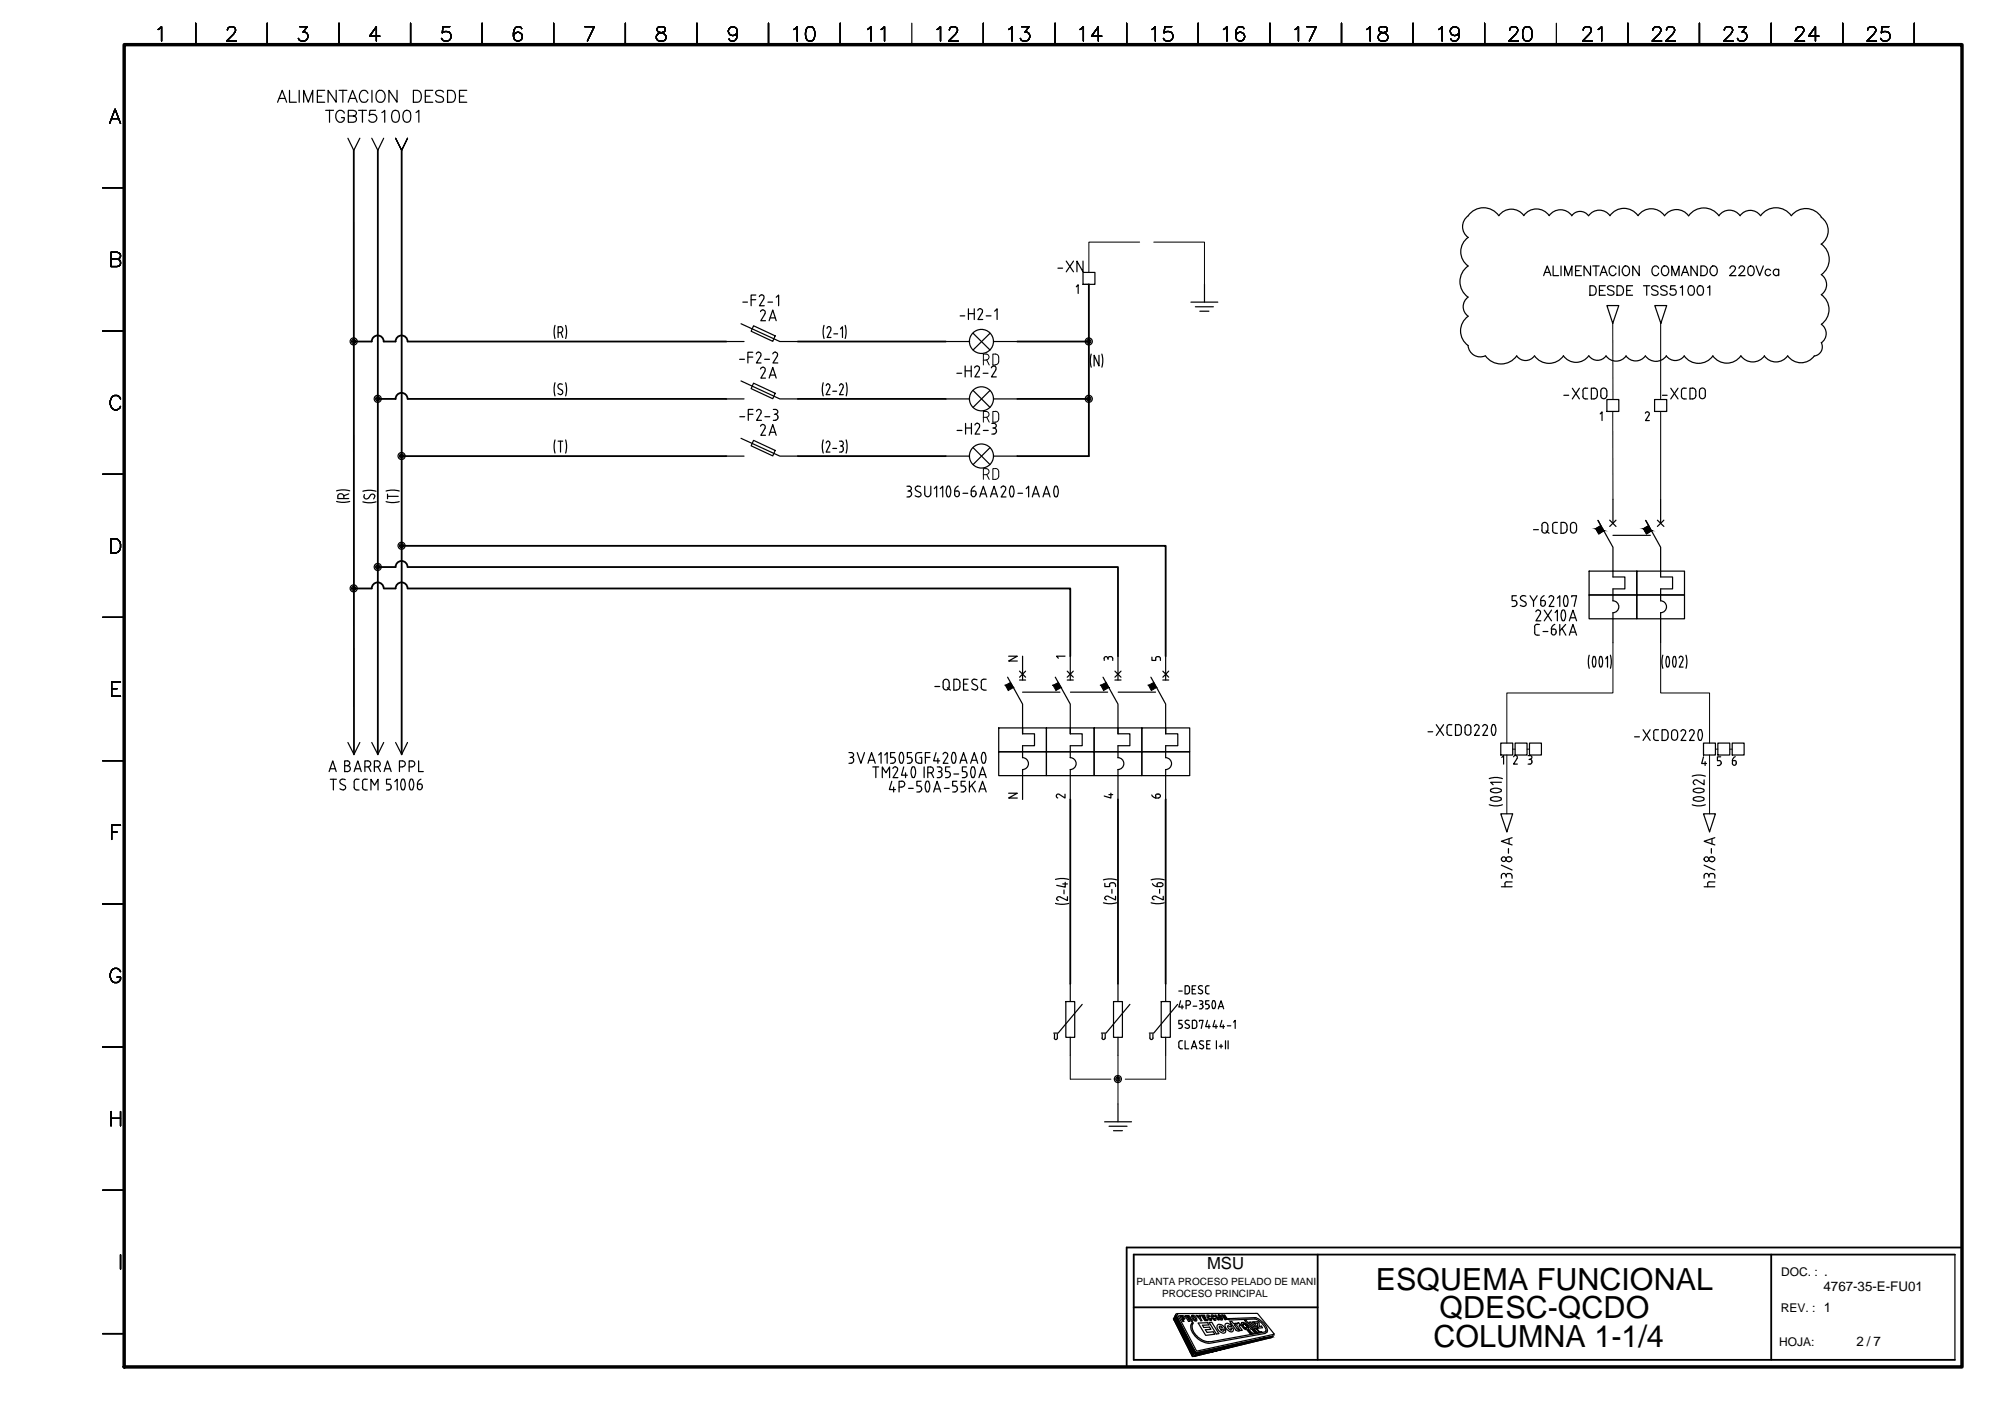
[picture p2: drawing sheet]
<svg xmlns="http://www.w3.org/2000/svg" width="420mm" height="297mm" viewBox="0 0 420 297" stroke-linecap="round" stroke-linejoin="round" font-family="sans-serif">
<defs><g id="words">
<g font-size="6.4">
<text x="288.2" y="270.2">ESQUEMA FUNCIONAL</text>
<text x="301.5" y="276.2">QDESC-QCDO</text>
<text x="300.2" y="282.2">COLUMNA 1-1/4</text>
</g>
<text font-size="3.5" x="252.8" y="265.8">MSU</text>
<g font-size="2.8">
<text x="381.9" y="270.3">4767-35-E-FU01</text>
<text x="388.8" y="282">2 / 7</text>
</g>
<g font-size="2.5">
<text x="373.1" y="267.3">DOC. : .</text>
<text x="373" y="274.9">REV. : 1</text>
<text x="372.6" y="281.9">HOJA:</text>
</g>
<g font-size="2.1">
<text x="238.1" y="269.2">PLANTA PROCESO PELADO DE MANI</text>
<text x="243.4" y="271.8">PROCESO PRINCIPAL</text>
</g>
</g></defs>
<g fill="none" stroke="#000" stroke-width=".38">
<path d="M74.1 31.5v126.5M79.1 31.5v126.5M84.1 31.5v126.5M228.1 59.6v35.9h-15M85.4 71.5a1.25 1.25 0 0 0-1.3-1.2 1.25 1.25 0 0 0-1.2 1.2h-2.5a1.25 1.25 0 0 0-1.3-1.2 1.25 1.25 0 0 0-1.2 1.2h-3.8M85.4 71.5h66.7M167.1 71.5h31M213.1 71.5h15M84.1 95.5h68M85.4 83.5a1.25 1.25 0 0 0-1.3-1.2 1.25 1.25 0 0 0-1.2 1.2l-3.8 .1M85.4 83.6h66.7M167.1 83.6h31"/>
<path d="M167.1 95.5h31M213.1 83.6h15M79.1 118.8h3.8M84.1 114.3h160.1v23.2M85.4 118.8a1.25 1.25 0 0 0-1.3-1.3 1.25 1.25 0 0 0-1.2 1.3M85.4 118.8h148.8v18.7M80.4 123.3a1.25 1.25 0 0 0-1.3-1.3 1.25 1.25 0 0 0-1.2 1.3h-3.8M85.4 123.3a1.25 1.25 0 0 0-1.3-1.3 1.25 1.25 0 0 0-1.2 1.3h-2.5M85.4 123.3h138.8v14.2M224.2 167.5v38.6M234.2 167.5v38.6M244.2 167.5v38.6"/>
<path d="M237.5 273.9h38.5M276 262.8v22.1M371 262.8v22.1M409.5 262.8h-172v22.1h172M410.9 261.3h-174.9v25"/>
</g>
<g fill="none" stroke="#000" stroke-width=".25">
<path d="M33.1 6.2l.7-.6v3M41 4.9v4.5M47.6 6.3a.73 .73 0 0 1 .6-.7h.6a.74 .74 0 0 1 .4 1.1l-1.7 1.9h2M56 4.9v4.5M60.6 18.9v2.5h1.5M62.7 18.9v2.5M62.8 5.6h1.6l-.9 1.1a.96 .96 0 0 1 1 1.1 .96 .96 0 0 1-1.3 .8l-.4-.1-.3-.5M68 18.9h-1.5v2.5h1.5M70.4 18.9v2.5l-1.7-2.5v2.5M71 4.9v4.5M71 18.9h1.7M71.8 18.9v2.5"/>
<path d="M77.1 19.6a.91 .91 0 0 0-1.1-.7 .91 .91 0 0 0-.7 1 1.12 1.12 0 0 0 .2 1.2 1.12 1.12 0 0 0 1.2 .2l.4-.5M77.9 18.9v2.5M79 19.3l.4-.4a1.31 1.31 0 0 1 1.2 .8 1.31 1.31 0 0 1-.2 1.4 .92 .92 0 0 1-1 .3 .92 .92 0 0 1-.6-.9zM79.6 7.6h-2.2l1.4-2v3M83.2 18.9v2.5l-1.7-2.5v2.5M86 4.9v4.5M86.6 18.9h.8a1.35 1.35 0 0 1 .9 1.3 1.35 1.35 0 0 1-.9 1.2h-.8zM90.6 18.9h-1.5v2.5h1.5M92.9 19.3a.91 .91 0 0 0-.9-.4 .91 .91 0 0 0-.8 .7l.3 .3 .9 .3a.66 .66 0 0 1 .3 1.1 1.26 1.26 0 0 1-1.5-.2M93.7 18.9h.9a1.35 1.35 0 0 1 .8 1.3 1.35 1.35 0 0 1-.8 1.2h-.9zM94.2 5.6h-1.4l-.2 1.3a1.07 1.07 0 0 1 1.7 0 1.07 1.07 0 0 1-.3 1.6 1.07 1.07 0 0 1-1.5-.5M97.8 18.9h-1.6v2.5h1.6"/>
<path d="M101 4.9v4.5M109.3 6a.85 .85 0 0 0-1.3-.2 2.17 2.17 0 0 0 0 2.7 .93 .93 0 0 0 1.3-.5 .93 .93 0 0 0-.6-1.3 .93 .93 0 0 0-1.2 .9M116 4.9v4.5M122.5 5.6h2l-1.5 3M131 4.9v4.5M137.8 5.8a.6 .6 0 0 0 .3 .9 1.3 1.3 0 0 1 1.4 1.3 1.07 1.07 0 0 1-1.2 .6 1.07 1.07 0 0 1-.8-1l.4-.6a1.67 1.67 0 0 0 1.4-.7v-.3a1.08 1.08 0 0 0-1.5-.2zM146 4.9v4.5M154.4 6.6a.94 .94 0 0 1-1.3 .7 .94 .94 0 0 1-.3-1.4 .94 .94 0 0 1 1.5 .1 2.84 2.84 0 0 1-.3 2.5 .88 .88 0 0 1-1.3-.3M161 4.9v4.5M166.3 6.2l.7-.6v3M169.1 5.8a.9 .9 0 0 1 1.4 .4 2.39 2.39 0 0 1-.2 2.3 1.02 1.02 0 0 1-1.5-.5 2.57 2.57 0 0 1 .3-2.2zM176 4.9v4.5"/>
<path d="M181.7 6.2l.7-.6v3M184.5 6.2l.8-.6v3M191 4.9v4.5M196.3 6.2l.7-.6v3M198.9 6.3a.73 .73 0 0 1 .5-.7h.6a.74 .74 0 0 1 .4 1.1l-1.7 1.9h2M206 4.9v4.5M211.3 6.2l.7-.6v3M214 5.6h1.5l-.8 1.1a.97 .97 0 0 1 1 1.2 .97 .97 0 0 1-1.3 .7l-.4-.1-.3-.5M221 4.9v4.5M226.2 6.2l.7-.6v3M230.8 7.6h-2.2l1.5-2v3M236 4.9v4.5"/>
<path d="M241.3 6.2l.7-.6v3M245.4 5.6h-1.4l-.2 1.3a1.06 1.06 0 0 1 1.6 0 1.06 1.06 0 0 1-.2 1.5 1.06 1.06 0 0 1-1.5-.4M251 4.9v4.5M256.3 6.2l.7-.6v3M260.5 6a.84 .84 0 0 0-1.2-.2 2.77 2.77 0 0 0-.3 2.4 .94 .94 0 0 0 1.5 .1 .94 .94 0 0 0-.3-1.5 .94 .94 0 0 0-1.4 .8M266 4.9v4.5M271.2 6.2l.8-.6v3M273.7 5.6h2l-1.5 3M281 4.9v4.5M286.3 6.2l.7-.6v3M289 5.8l-.2 .5a1.88 1.88 0 0 0 1.5 .7 .82 .82 0 0 1 .4 .9 .82 .82 0 0 1-.7 .7l-1-.1a.88 .88 0 0 1-.3-1 .88 .88 0 0 1 .8-.6l.6-.2a.6 .6 0 0 0 .3-.9l-.4-.2zM296 4.9v4.5"/>
<path d="M301.3 6.2l.8-.6v3M305.6 6.6a.94 .94 0 0 1-1.3 .7 .94 .94 0 0 1-.3-1.4 .94 .94 0 0 1 1.5 .1 2.84 2.84 0 0 1-.3 2.5 .94 .94 0 0 1-1.3-.3M311 4.9v4.5M316.2 6.3a.73 .73 0 0 1 .6-.7h.5a.74 .74 0 0 1 .5 1.1l-1.8 1.9h2M319.3 5.8a.94 .94 0 0 1 1.5 .4 2.57 2.57 0 0 1-.3 2.3 1.02 1.02 0 0 1-1.5-.5 2.57 2.57 0 0 1 .3-2.2zM326 4.9v4.5M331.6 6.3a.73 .73 0 0 1 .6-.7h.6a.74 .74 0 0 1 .4 1.1l-1.7 1.9h2M334.7 6.2l.8-.6v3M341 4.9v4.5M346.2 6.3v-.1a.93 .93 0 0 1 1.1-.6 .74 .74 0 0 1 .4 1.1l-1.7 1.9h2M349.1 6.3a.73 .73 0 0 1 .5-.7h.6a.74 .74 0 0 1 .4 1.1l-1.7 1.9h2M356 4.9v4.5"/>
<path d="M361.2 6.3v-.1a.93 .93 0 0 1 1.1-.6 .73 .73 0 0 1 .5 1.1l-1.8 1.9h2M364.2 5.6h1.5l-.8 1.1a.97 .97 0 0 1 1 1.2 .97 .97 0 0 1-1.3 .7l-.4-.1-.3-.5M371 4.9v4.5M376.1 6.3a.71 .71 0 0 1 .6-.7 .93 .93 0 0 1 1.1 .6v.2l-.4 .8-1.4 1.4h2M381 7.6h-2.2l1.5-2v3M386 4.9v4.5M391.2 6.3a.71 .71 0 0 1 .6-.7 .93 .93 0 0 1 1.1 .6v.2l-.5 .8-1.4 1.4h2M395.6 5.6h-1.4l-.1 1.3a1.05 1.05 0 0 1 1.5 0 1.05 1.05 0 0 1-.2 1.6 1.05 1.05 0 0 1-1.5-.5M401 4.9v4.5M21.5 39.3h4.5M23 25.9l1.1-3 1.1 3M23.4 24.8h1.4"/>
<path d="M58.1 21.4l1-2.5 .9 2.5M58.5 20.6h1.2M63.6 21.4v-2.5l1 2.5 .9-2.5v2.5M66.5 20.2h.9M68.2 23.1h1.7M69 23.1v2.5M72.1 23.7a.91 .91 0 0 0-1-.6 .91 .91 0 0 0-.8 .9 1.12 1.12 0 0 0 .3 1.2 1.12 1.12 0 0 0 1.2 .3l.3-.5v-.4h-.6M72.9 29l1.2 2.5 1.3-2.5M72.9 21.4l.9-2.5 1 2.5M73 24.3l1.4-.1a.54 .54 0 0 0 0-1l-1.4-.1v2.5h1a.68 .68 0 0 0 .6-.8l-.2-.4-.4-.1M73.3 20.6h1.1M75.1 23.1h1.7"/>
<path d="M75.9 23.1v2.5M77.9 29l1.2 2.5 1.3-2.5M78.7 23.1h-1.2l-.1 1.1a.9 .9 0 0 1 1.3 0 .9 .9 0 0 1-.2 1.3 .9 .9 0 0 1-1.3-.4M80 23.6l.6-.5v2.5M82.4 23.2a.8 .8 0 0 1 1.1 .4 2.08 2.08 0 0 1-.2 1.9 .8 .8 0 0 1-1.2-.4 2.08 2.08 0 0 1 .3-1.9zM82.9 29l1.2 2.5 1.3-2.5-1.3 2.5zM84.8 23.2a.8 .8 0 0 1 1.2 .4 2.28 2.28 0 0 1-.3 1.9 .8 .8 0 0 1-1.2-.4 1.94 1.94 0 0 1 .3-1.9zM87.1 23.6l.6-.5v2.5M89.1 20.2h1M96.2 20.2h1M23.3 54.3l1.6-.2a.68 .68 0 0 0 0-1.1l-.4-.2h-1.2v3h1.2a.78 .78 0 0 0 .8-.7 .78 .78 0 0 0-.8-.8M221.6 56.2h1"/>
<path d="M223.3 54.7l1.5 2.2M224.8 54.7l-1.5 2.2M226.8 57.1h2.5v2.5h-2.5zM226.8 54.7v2.2l-1.2-2.2v2.2M252.3 59.6v3.7M307.5 55.7a4 4 0 0 0 0 6.5M313.9 45.2a3.9 3.9 0 0 0-6.4 0 2.75 2.75 0 0 0 0 4.5 3.7 3.7 0 0 0 0 6M319.2 45.2a3.2 3.2 0 0 0-5.3 0M323.3 57.7l.8-2 .7 2M323.6 57.1h.9M324.5 45.2a3.2 3.2 0 0 0-5.3 0M324.5 45.2a2.87 2.87 0 0 1 4.7 0 2.14 2.14 0 0 1 3.5 0"/>
<path d="M325.3 55.7v2h1.1M327 55.7v2M327.7 57.7v-2l.8 2 .7-2v2M330 56.7h.8M331.2 55.7h-1.2v2h1.2M332.7 45.2a2.74 2.74 0 0 1 4.5 0 3.6 3.6 0 0 1 5.9 0 3.4 3.4 0 0 1 5.5 0 3.1 3.1 0 0 1 5.1 0M333 59.9a1.07 1.07 0 0 1 1.3 .5 1.07 1.07 0 0 1-.4 1.4h-.9zM333.1 55.7v2l-1.3-2v2M333.6 55.7h1.4M334.3 55.7v2M335.1 57.7l.8-2 .7 2M335.4 57.1h1"/>
<path d="M336.2 59.9h-1.2v1.9h1.2M338.5 56.2a.74 .74 0 0 0-.9-.5 .74 .74 0 0 0-.6 .8 .96 .96 0 0 0 1 1.2l.5-.5M338.7 59.9h.7a1.06 1.06 0 0 1 .7 1 1.06 1.06 0 0 1-.7 .9h-.7zM339.1 55.7v2M340 56l.2-.2a.76 .76 0 0 1 1.1 .7 .92 .92 0 0 1-.9 1.2l-.4-.3a1.2 1.2 0 0 1 0-1.4zM341.9 59.9h-1.2v1.9h1.2M343.3 55.7v2l-1.3-2v2M344.2 59.9h1.3M344.9 59.9v1.9M347.4 56.2a.71 .71 0 0 0-.8-.5 .71 .71 0 0 0-.6 .8 .92 .92 0 0 0 .9 1.2l.5-.5M348.2 56a.75 .75 0 0 1 .8-.3 .75 .75 0 0 1 .5 .8v.5a.76 .76 0 0 1-.7 .8 .76 .76 0 0 1-.8-.8zM350.2 57.7v-2l.7 2 .8-2v2"/>
<path d="M350.9 59.9h-1v.8a.71 .71 0 0 1 1 0 .71 .71 0 0 1-.1 1.1 .71 .71 0 0 1-1.1-.3M352.2 57.7l.7-2 .8 2M352.4 57.1h1M353.8 59.9a.69 .69 0 0 1 1 .3 1.66 1.66 0 0 1-.2 1.6 .64 .64 0 0 1-.9-.3 1.5 1.5 0 0 1 .1-1.6zM355.5 55.7v2l-1.3-2v2M355.7 59.9a.69 .69 0 0 1 1 .3 1.66 1.66 0 0 1-.2 1.6 .64 .64 0 0 1-.9-.3 1.5 1.5 0 0 1 .1-1.6zM356.2 55.7h.7a1.08 1.08 0 0 1 .7 1 1.08 1.08 0 0 1-.7 1h-.7zM358.4 56l.1-.2a.76 .76 0 0 1 1.2 .7 .92 .92 0 0 1-1 1.2l-.3-.3a1.2 1.2 0 0 1 0-1.4zM362.3 56.2l.4-.5h.4l.3 .2a.66 .66 0 0 1-.2 .9l-.9 .9h1.3M364.3 56.2l.3-.5h.4l.3 .2a.66 .66 0 0 1-.2 .9l-.9 .9h1.3M366.4 55.8a.59 .59 0 0 1 .9 .3 1.03 1.03 0 0 1-.6 1.6l-.3-.1a1.46 1.46 0 0 1 0-1.8zM367.8 55.7l.8 2 .7-2"/>
<path d="M368.7 45.2a2.6 2.6 0 0 0-4.2 0 2.71 2.71 0 0 0-4.5 0 3.9 3.9 0 0 0-6.3 0M370.9 56.7a.64 .64 0 0 0-1-.1 .64 .64 0 0 0 0 .9 .64 .64 0 0 0 1-.1M372.5 56.7a.64 .64 0 0 0-.9-.1 .64 .64 0 0 0 0 .9 .64 .64 0 0 0 .9-.1M372.5 56.4v1.3M375.2 45.2a3.9 3.9 0 0 0-6.4 0M375.2 45.2a3.8 3.8 0 0 1 6.3 .3M381.4 45.5a3.5 3.5 0 0 1 0 5.6M381.5 51.1a3.9 3.9 0 0 1 0 6.4 2.56 2.56 0 0 1 0 4.2 3.8 3.8 0 0 1 0 6.2M21.5 69.3h4.5M116.3 68.2l-.3 1.3 .3 1.4M116.9 69.7h.5M117.4 68.4a.63 .63 0 0 1 .5 .6 .63 .63 0 0 1-.5 .6"/>
<path d="M117.4 68.5h-.5v2.2M117.5 69.7l.4 1M118.5 68.2l.2 1.3-.2 1.4M152.1 71.5h3.7M154.9 75.3h1M155.2 67.8l8.1 3.7h3.8M155.2 79.8l8.1 3.8h3.8M155.6 63.3h1M156.6 74.8h1.1M157.3 62.8h1M157.7 73.8h-1.1v2.2M157.8 68.2l4.6 2.2-.5 1.1-4.6-2.1z"/>
<path d="M158.3 61.8h-1v2.3M158.9 73.8l.4 .2v.5M158.9 73.7l-.5 .4M159 62.2a.5 .5 0 0 1 .7-.4 .5 .5 0 0 1 .3 .7M159.3 77.3a.5 .5 0 0 1 .7-.4 .5 .5 0 0 1 .2 .8M159.4 74.5l-1 1.5h1M159.8 64.9l.4 .3v.5M159.8 64.9l-.5 .4M160 62.6l-.9 1.5h1M160.2 75.3h1M160.2 65.7l-.8 1.5h.9M160.2 77.7l-.8 1.5h.9"/>
<path d="M160.8 63.3h1M161.1 67.2l.8-2.3 .7 2.3M161.1 79.2l.8-2.2 .7 2.2M161.3 66.6h1.1M161.3 78.6h1.1M162.4 73.8l.4 .2v.5M162.4 73.7l-.5 .4M162.6 62.3l.5-.5v2.3M162.8 74.5l-.9 1.5h1M172.6 68.2l-.2 1.3 .2 1.4M173.6 68.4l-.4 .4M173.6 68.4l.4 .3v.5"/>
<path d="M174 69.2l-.8 1.5h.8M174.6 69.9h.8M176 68.9l.5-.4v2.2M177 68.2l.2 1.3-.2 1.4M198.1 71.5h5M200.4 78.2h1M201.1 66.2h1M202.2 76.7v2.3M202.2 77.7h1.2M202.8 64.7v2.2M202.8 65.7h1.3M203.4 76.7v2.3"/>
<path d="M203.8 69.8l3.6 3.5M204.1 64.7v2.2M204.6 76.7l-.5 .4M204.7 76.7l.4 .2v.5M204.8 65a.51 .51 0 0 1 .7-.3 .51 .51 0 0 1 .2 .7l-.9 1.5h1M205.1 77.5l-.9 1.5h1M205.9 78.2h1M206.6 66.2h1M207.4 69.8l-3.6 3.5M207.6 77.1a.5 .5 0 0 1 .7-.4 .5 .5 0 0 1 .3 .7M208.1 71.5h5M208.3 65.2l.5-.5v2.2"/>
<path d="M208.6 77.5l-.9 1.5h1M225.4 60.1l.4-.5v1.9M228.6 74.2l-.2 1.3 .2 1.4M230.2 74.4v2.3l-1-2.3v2.3M230.8 74.2l.2 1.3-.2 1.4M249.4 63.3h5.7M250.4 64.3h3.7M251.3 65.2h1.9M307.5 72.4a2.56 2.56 0 0 0 3.6 2.1M307.5 62.2a2.43 2.43 0 0 0 0 4 3.8 3.8 0 0 0 0 6.2M311.1 74.5a4 4 0 0 0 6.6 0M317.7 74.6a2.26 2.26 0 0 0 3.7 0"/>
<path d="M332.8 74.5a3.2 3.2 0 0 1-5.3 0 3.7 3.7 0 0 1-6.1 0M335 60.8h.8M336.6 64h2.5l-1.3 3.7zM338 60.2a.77 .77 0 0 0-1.3 .1l.2 .3 1.1 .5v.5a.97 .97 0 0 1-1.3 0M340.7 60.8h.8M346.6 64h2.5l-1.2 3.7zM347.3 60.2a.77 .77 0 0 0-1.4 .1l.2 .3 1.1 .5 .1 .5a.97 .97 0 0 1-1.4 0M349 74.5a2.31 2.31 0 0 0 3.8 0 3.6 3.6 0 0 0 6 .1 3.6 3.6 0 0 0 5.8-.1M349 74.5a2.69 2.69 0 0 1-4.4 .1 2.46 2.46 0 0 1-4 0 2.57 2.57 0 0 1-4.2 0 2.18 2.18 0 0 1-3.6 0M349.2 60.2a.77 .77 0 0 0-1.4 .1l.2 .3 1.1 .5 .1 .5a.97 .97 0 0 1-1.4 0M351.9 60.2l.5-.3v1.9M357.6 60.2l.5-.3v1.9"/>
<path d="M364.6 74.5a3 3 0 0 0 5 0M369.5 74.5a2.98 2.98 0 0 0 4.9 0M374.4 74.5a3.4 3.4 0 0 0 5.6 0M381.5 71.8a1.93 1.93 0 0 1-1.5 2.8M381.5 67.9a2.35 2.35 0 0 1 0 3.9M21.5 99.4h4.5M25.2 83.6a1.11 1.11 0 0 0-1.2-.8 1.11 1.11 0 0 0-.9 1.2 1.3 1.3 0 0 0 .3 1.4 1.3 1.3 0 0 0 1.4 .3l.4-.6M116.3 80.2l-.3 1.4 .3 1.3M116.3 92.2l-.3 1.3 .3 1.4M116.9 82.4l.6 .3M116.9 92.4h1M117.1 81.4l.5 .3 .3 .3a.47 .47 0 0 1-.4 .6"/>
<path d="M117.3 80.4a.51 .51 0 0 0-.4 .4 .51 .51 0 0 0 .2 .6M117.3 80.4l.5 .1M117.4 92.4v2.3M118.5 80.2l.2 1.4-.2 1.3M118.5 92.2l.2 1.3-.2 1.4M152.1 83.6h3.7M152.1 95.5h3.7M155 87.3h1M155.2 91.8l8.1 3.7h3.8M156.7 86.8h1M157.7 85.8h-1v2.3M157.8 80.3l4.6 2.1-.5 1.1-4.6-2.1z"/>
<path d="M157.8 92.2l4.6 2.2-.5 1.1-4.6-2.1zM158.4 86.2a.5 .5 0 0 1 .7-.4 .5 .5 0 0 1 .3 .7l-.9 1.6h1M159.8 88.9l.3 .2 .2 .4-.9 1.7h.9M159.8 88.9l-.5 .4M160.2 87.3h1M161.1 91.2l.8-2.3 .7 2.3M161.3 90.6h1.1M162 85.8h.4a.49 .49 0 0 1 .5 .5 .49 .49 0 0 1-.5 .4M162 88.1h.4M162.2 86.8h.2M162.4 86.8l.4 .2 .1 .3M162.9 87.5l-.2 .4-.3 .1"/>
<path d="M163 87.3v.2M172.4 80.2l-.2 1.4 .2 1.3M172.4 92.2l-.2 1.3 .2 1.4M173 92.8a.43 .43 0 0 1 .7-.3 .43 .43 0 0 1 .1 .7l-.8 1.5h.8M173.4 80.4l.4 .3v.5M173.4 80.4l-.4 .4M173.8 81.2l-.8 1.5h.8M174.4 82h.8M174.4 93.9h.8M175.8 92.4h.4M175.8 94.7h.4M176 93.4h.2"/>
<path d="M176.2 80.4l.4 .3v.5M176.2 92.4a.5 .5 0 0 1 .4 .5 .5 .5 0 0 1-.4 .5M176.2 93.4a.57 .57 0 0 1 .4 .8M176.2 80.4l-.4 .4M176.6 81.2l-.8 1.5h.8M176.6 94.2l-.2 .4-.2 .1M177.2 80.2l.2 1.4-.2 1.3M177.2 92.2l.2 1.3-.2 1.4M198.1 83.6h5M198.1 95.5h5M200.5 90.2h1M202.2 88.7v2.2"/>
<path d="M202.2 89.7h1.3M203.5 88.7v2.2M203.8 81.8l3.6 3.5M203.8 93.8l3.6 3.5M204.7 88.7l.4 .2v.5M204.7 88.6l-.5 .4M205.2 89.5l-1 1.4h1M206 90.2h1M207.4 81.8l-3.6 3.5M207.4 93.8l-3.6 3.5M207.7 88.7h.5a.49 .49 0 0 1 .5 .5 .49 .49 0 0 1-.5 .5M207.7 90.9h.5"/>
<path d="M208 89.7h.2M208.1 83.6h5M208.1 95.5h5M208.2 89.7l.4 .2 .1 .2M208.7 90.4l-.1 .2-.4 .3M208.7 90.2v.2M327.5 82.8h1.1M329.3 81.3l1.5 2.3M330.8 81.3l-1.5 2.3M331.5 83l.1 .3 .5 .3M331.6 81.9v1.1M332.1 81.3l-.5 .3-.1 .3"/>
<path d="M332.1 83.6h.4M332.1 81.3h.4M333.8 81.3a.7 .7 0 0 1 .7 .7M333.9 81.3h-.6v2.3h.6M334.5 82.9a.7 .7 0 0 1-.7 .7M334.6 82v.9M335.2 86.7l.3-.4v1.8M335.3 82.9a.61 .61 0 0 0 .6 .6 .61 .61 0 0 0 .6-.6M336.5 81.9a.61 .61 0 0 0-.6-.6 .61 .61 0 0 0-.6 .6v1M336.6 83.7h2.5v2.5h-2.5zM336.6 81.9v1M345 86.3l-.4 .3"/>
<path d="M345.1 86.3l.3 .2v.4M345.4 86.9l-.8 1.2h.9M346.6 83.7h2.5v2.5h-2.5zM348.2 82.8h1M349.9 81.3l1.6 2.3M351.5 81.3l-1.6 2.3M352.2 81.9l.1 1.4 .2 .2 .7 .1M352.8 81.3l-.5 .3-.1 .3M352.8 81.3h.4M354.5 81.3a.7 .7 0 0 1 .7 .7v.9a.7 .7 0 0 1-.7 .7h-.5v-2.3h.5M356 82.9v-1a.61 .61 0 0 1 .6-.6 .61 .61 0 0 1 .6 .6v1M356 82.9a.61 .61 0 0 0 .6 .6 .61 .61 0 0 0 .6-.6"/>
<path d="M23.3 112.9h.9a1.57 1.57 0 0 1 1.1 1.4 1.57 1.57 0 0 1-1.1 1.5h-.9zM70.5 105l1.4 .2 1.3-.2M70.5 102.8l1.4-.2 1.3 .2M70.8 103.9v.5h2.2M70.8 103.9a.63 .63 0 0 1 .6-.5 .63 .63 0 0 1 .6 .5M72 103.9v.5M73 103.5l-1 .3M76 105.1l1.4 .2 1.4-.2M76 102.9l1.4-.2 1.4 .2M76.3 103.6a.55 .55 0 0 0 .1 .8 .55 .55 0 0 0 .8-.1M77.6 103.8l-.4 .5M77.6 103.7a.53 .53 0 0 1 .8 0 .53 .53 0 0 1-.2 .8"/>
<path d="M80.9 105.1l1.3 .2 1.4-.2M80.9 102.9l1.3-.2 1.4 .2M81.2 104h2.2M81.2 103.5v1M190 101.9h.4M190 104.1h.4M190.2 102.9h.2M190.4 101.9a.49 .49 0 0 1 .5 .4 .49 .49 0 0 1-.5 .5 .63 .63 0 0 1 .5 .6 .63 .63 0 0 1-.5 .7M191.7 103.8l.7 .3M192.2 101.8l.6 .1M192.2 101.9a.49 .49 0 0 0-.5 .3 .49 .49 0 0 0 .3 .6l.7 .4M192.7 103.1a.49 .49 0 0 1 .2 .6 .49 .49 0 0 1-.5 .4"/>
<path d="M193.7 103.4a.61 .61 0 0 0 .6 .7 .61 .61 0 0 0 .6-.7M193.7 101.9v1.6M195 101.9v1.6M195.7 102.4l.5-.5v2.2M196.9 102.4l.6-.5v2.2M198.4 102a1.7 1.7 0 0 0 .3 2.1l.2-.1 .2-.4a2.1 2.1 0 0 0-.2-1.6M198.9 101.9l-.2-.1-.3 .1M200.4 102.8a.56 .56 0 0 1 .5 .8 .56 .56 0 0 1-.9 .2v-.9h.5M200.7 101.8a1.12 1.12 0 0 0-.7 1M201.7 103.3h1M203.9 102.8a.56 .56 0 0 1 .5 .8 .56 .56 0 0 1-.9 .2l-.1-.9h.5M204.2 101.8a1.12 1.12 0 0 0-.8 1"/>
<path d="M205.2 104.1l.8-2.2 .7 2.2M205.4 103.5h1.1M207.4 104.1l.8-2.2 .7 2.2M207.7 103.5h1M210.2 101.9l.4 .2v.5M210.2 101.8l-.5 .4M210.6 102.6l-.9 1.5h1M211.7 102a2.1 2.1 0 0 0 0 2M212.2 102a1.7 1.7 0 0 1-.3 2.1l-.2-.1M212.2 101.9l-.3-.1-.2 .1M213.2 103.3h1M214.9 102.4l.5-.5v2.2"/>
<path d="M216.2 104.1l.7-2.2 .8 2.2M216.4 103.5h1.1M218.5 104.1l.7-2.2 .7 2.2M218.7 103.5h1M220.9 102a2.1 2.1 0 0 0 0 2M221.4 102a1.7 1.7 0 0 1-.2 2.1l-.3-.1M221.4 101.9l-.2-.1-.3 .1M321.2 111h1M322.9 110a.61 .61 0 0 1 .6-.6 .61 .61 0 0 1 .7 .6v1.1a.64 .64 0 0 1-.6 .6 .64 .64 0 0 1-.7-.6M323 110.1v1M323.8 111.2l.7 .5M325.2 111.1l.1 .3 .4 .3"/>
<path d="M325.2 110v1.1M325.8 111.7h.4M326.2 109.4l-.7 .1-.3 .5M327.5 109.4a.7 .7 0 0 1 .7 .7M327.5 109.4h-.5v2.3h.5M328.2 111a.7 .7 0 0 1-.7 .7M328.2 110.2v.8M330.2 110a.61 .61 0 0 0-.6-.6 .61 .61 0 0 0-.7 .6v1.1a.61 .61 0 0 0 .7 .6 .61 .61 0 0 0 .6-.6M330.2 110.1v1M332.8 119.6h10v5h-10zM335.9 111.2l-1 .6-.7-1.1 1.1-.6-.6-1.1 3.1 5.6v6.3h2.5v2.5h-2.5v2.5M337.2 109l1.3 1.3"/>
<path d="M337.8 104.6v5M337.8 112.1h7.9M338.5 109l-1.3 1.3M342.8 119.6h10v5h-10zM345.9 111.2l-1 .6-.7-1.1 1.1-.6-.6-1.1 3.1 5.6v6.3h2.5v2.5h-2.5v2.5M347.1 109l1.4 1.3M347.8 104.6v5M348.5 109l-1.4 1.3M21.5 129.3h4.5M211.3 137.5h1.8l-1.8 1h1.8M214.2 137.5v5M223.1 137.5h-1.8l.4 .4"/>
<path d="M224.2 137.5v5M231.3 138v.3M232.1 138v.1M232.4 137.5l-.4 .4a.4 .4 0 0 0-.4-.4 .4 .4 0 0 0-.4 .4M232.5 137.5h.2M232.7 137.5l.4 .4M233.1 138v.3M234.2 137.5v5M241.3 137.7v.6h.8v-.3M242 137.9a.52 .52 0 0 1 .5-.4 .52 .52 0 0 1 .5 .4M243 138v.3M244.2 137.5v5"/>
<path d="M316.7 127h.5M317.2 125.8l.4 .2 .1 .3M317.6 124.8h-.9v1h.5M317.7 126.5l-.3 .4-.2 .1M317.7 126.3v.2M318.4 126.8l.8 .2M319.6 124.9a.6 .6 0 0 0-.9 0 .6 .6 0 0 0 0 .8l.7 .4a.47 .47 0 0 1 .3 .5 .47 .47 0 0 1-.5 .4M320.5 124.8l.7 1.1 .8-1.1M321.2 125.9v1.1M321.4 132.5l.3 .5 .7 .1M321.5 131.4v1.1M322 130.8l-.5 .3-.1 .2"/>
<path d="M322 130.8h.4M322.2 127.8l.4 .3v.4M322.2 127.8l-.5 .3M322.6 128.6l-.9 1.4h1M322.7 126.5a.49 .49 0 0 0 .5 .5 .49 .49 0 0 0 .5-.5M323.2 125.8h-.5v.7M323.2 132.3h1M323.2 125.8a.53 .53 0 0 1 .5 .7M323.4 124.8a1.12 1.12 0 0 0-.7 1M323.4 127.8l1.6 2.2M324.4 125.1a.51 .51 0 0 1 .7-.3 .51 .51 0 0 1 .3 .7l-.9 1.5h1M324.9 132.5a.49 .49 0 0 0 .5 .5 .49 .49 0 0 0 .5-.5"/>
<path d="M325 132.5v-.7h.4a.53 .53 0 0 1 .5 .7M325 127.8l-1.6 2.2M325.7 130.8a1.12 1.12 0 0 0-.8 1M325.7 128.3l.5-.5v2.2M326.2 125.3l.5-.5v2.2M326.7 130.8v2.3M327.2 131.7l.8 1.4M327.2 127.9l.4-.1 .2 .5a2.1 2.1 0 0 1-.1 1.6M327.2 129.9l.2 .1 .3-.1M327.2 127.9a2.1 2.1 0 0 0 0 2M327.7 124.9a2.1 2.1 0 0 0 0 2M327.9 130.8l-1.2 1.4"/>
<path d="M328.2 124.9a1.7 1.7 0 0 1-.3 2.1l-.2-.1M328.2 124.9l-.3-.1-.2 .1M328.7 130l.8-2.2 .7 2.2M328.7 133.1l.8-2.3 .7 2.3M328.9 129.4h1.1M328.9 132.4h1.1M329.2 125.1v-.3h1l-.5 2.2M332.8 124.6h10v5h-10zM332.9 137.2l-.2 1.4 .2 1.4M333.8 137.5h.1a1.75 1.75 0 0 1 0 2.2 2.1 2.1 0 0 1-.1-2.2zM335.1 139.6l.2 .1 .2-.1M335.1 137.6l-.2 .8 .2 1.2"/>
<path d="M335.5 137.6l-.2-.1-.2 .1M335.5 137.6l.2 .8-.2 1.2M336.3 138l.4-.5v2.2M337.3 137.2l.2 1.4-.2 1.4M337.8 125.9a1.25 1.25 0 0 1 1.3 1.2 1.25 1.25 0 0 1-1.3 1.3M337.8 128.4v6.2M342.8 124.6h10v5h-10zM347.8 125.9a1.25 1.25 0 0 1 1.3 1.2 1.25 1.25 0 0 1-1.3 1.3M347.8 128.4v6.2M348.3 137.2l-.2 1.4 .2 1.4M349.2 137.5h.1a1.75 1.75 0 0 1 0 2.2 2.1 2.1 0 0 1-.1-2.2zM350.9 137.6l.2 .8-.2 1.2"/>
<path d="M350.9 137.6l-.2-.1a1.75 1.75 0 0 0 0 2.2l.2-.1M352.1 137.5l-.4 .3M352.1 137.5l.4 .2v.5M352.5 138.3l-.8 1.4h.8M353.1 137.2l.2 1.4-.2 1.4M21.5 159.3h4.5M23.4 144.3h1.1M25.2 142.8h-1.8v3h1.8M72.9 155.5l1.2 2.5 1.3-2.5M77 159.4a.61 .61 0 0 1 .7 .6 .61 .61 0 0 1-.7 .6M77.1 159.4h-.7v2.2M77.9 155.5l1.2 2.5 1.3-2.5"/>
<path d="M79 159.4a.61 .61 0 0 1 .6 .6 .61 .61 0 0 1-.6 .6M79.1 159.4h-.7v2.2M82.9 155.5l1.2 2.5 1.3-2.5M87.7 159.4v2.2h1M177.8 157.6h.5M177.8 159.9h.5M178.1 158.7h.2M178.3 157.6a.49 .49 0 0 1 .5 .5 .49 .49 0 0 1-.5 .5 .57 .57 0 0 1 .5 .8M178.8 159.4l-.1 .2-.4 .3M179.5 157.6l.8 2.3 .8-2.3M181.8 159.9l.8-2.3 .7 2.3M182 159.3h1.1"/>
<path d="M184 158.2l.5-.6v2.3M185.3 158.2l.5-.6v2.3M186.5 159.9h.5M187 158.6l.3 .1 .2 .4M187.4 157.6h-.9v1.1h.5M187.5 159.4l-.1 .2-.4 .3M187.6 159.1v.3M188.6 157.8a1.7 1.7 0 0 0 .2 2.1l.3-.1 .1-.4a2.1 2.1 0 0 0-.2-1.6M189.1 157.7l-.3-.1-.3 .1M190 159.9h.6M190.5 158.6l.3 .1 .2 .4M190.9 157.6h-.9v1.1h.6"/>
<path d="M191 159.4v.2l-.5 .3M191.1 159.1v.3M191.8 158.3v.9a.61 .61 0 0 0 .6 .7M192.4 157.6a.61 .61 0 0 0-.6 .7M192.4 157.6h.7M192.7 158.7h.4v1.2h-.7M193.8 158.7h1M194.8 157.6h-1v2.3M195.8 143.8h1M196.1 157.6l-.5 1.8h1.2M196.4 158.9v1M197.5 143.9a.61 .61 0 0 0 .7 .6 .61 .61 0 0 0 .6-.6"/>
<path d="M198 157.6l.3 .2 .2 .4-1 1.7h1.1M198 157.6l-.5 .4M198.4 144.1l.7 .5M198.8 142.9a.61 .61 0 0 0-.6-.6 .61 .61 0 0 0-.7 .6v1M198.8 142.9v1M199.5 157.8a1.7 1.7 0 0 0 .3 2.1l.2-.1 .2-.4a2.1 2.1 0 0 0-.2-1.6M200 157.7l-.2-.1-.3 .1M200.4 142.3a.7 .7 0 0 1 .7 .7v.8a.7 .7 0 0 1-.7 .7M200.4 142.3h-.6v2.3h.6M201.1 159.9l.7-2.3 .7 2.3M201.3 159.3h1M201.8 143.3h.7"/>
<path d="M202.8 142.3h-1v2.3h1M203.3 159.9l.8-2.3 .7 2.3M203.5 159.3h1.1M203.5 144.3l.8 .2M203.8 143.3l.7 .3M204 142.3l.6 .1M204 142.3a.49 .49 0 0 0-.4 .4 .49 .49 0 0 0 .2 .5M204.5 143.6a.49 .49 0 0 1 .3 .6 .49 .49 0 0 1-.5 .3M205.5 144l.3 .4 .3 .1M205.5 142.9v1.1M205.8 157.8a1.7 1.7 0 0 0 .2 2.1l.3-.1M206.1 142.3l-.3 .1-.3 .5"/>
<path d="M206.1 144.6h.5M206.1 142.3h.5M206.3 157.8a2.1 2.1 0 0 1 0 2M206.3 157.7l-.3-.1-.2 .1M209.2 157.5h10v5h-10zM209.2 152.5h10v5h-10zM211 141.9l3.2 5.6v6.2M213.5 140.6l1.3 1.3M213.5 142.5h1.3M214.2 153.7h2.5v2.5h-2.5v2.5a1.25 1.25 0 0 1 1.2 1.3 1.25 1.25 0 0 1-1.2 1.2v6.3M214.2 152.5v1.2M214.2 145h7.8"/>
<path d="M214.8 140.6l-1.3 1.3M219.2 157.5h10v5h-10zM219.2 152.5h10v5h-10zM221 141.9l3.2 5.6v6.2M223.5 142.5h1.3M223.5 140.6l1.3 1.3M224.2 153.7h2.5v2.5h-2.5l-.1 2.5a1.25 1.25 0 0 1 1.3 1.3 1.25 1.25 0 0 1-1.3 1.2l.1 6.3M224.2 152.5v1.2M224.2 145h7.8M224.8 140.6l-1.3 1.3M229.2 157.5h10v5h-10zM229.2 152.5h10v5h-10z"/>
<path d="M231 141.9l3.2 5.6v6.2M233.5 142.5h1.3M233.5 140.6l1.3 1.3M234.1 158.7a1.25 1.25 0 0 1 1.3 1.3 1.25 1.25 0 0 1-1.3 1.2M234.2 153.7h2.5v2.5h-2.5v2.5M234.2 152.5v1.2M234.2 145h7.8M234.8 140.6l-1.3 1.3M239.2 157.5h10v5h-10zM239.2 152.5h10v5h-10zM241.1 141.9l3.1 5.6v6.2M243.6 142.5h1.2"/>
<path d="M243.6 140.6l1.2 1.3M244.1 158.7a1.25 1.25 0 0 1 1.3 1.3 1.25 1.25 0 0 1-1.3 1.2M244.2 153.7h2.5v2.5h-2.5v2.5M244.2 152.5v1.2M244.8 140.6l-1.2 1.3M299.1 153.3h1M300.8 151.8l1.6 2.3M302.4 151.8l-1.6 2.3M303.1 152.4l.1 1.4 .2 .2 .7 .1M303.6 151.8l-.4 .2-.1 .3M303.7 151.8h.4M305.4 151.8a.7 .7 0 0 1 .7 .7v.9a.7 .7 0 0 1-.7 .7"/>
<path d="M305.4 151.8h-.5v2.3h.5M306.8 153.4v-1a.61 .61 0 0 1 .7-.6 .61 .61 0 0 1 .6 .6v1M306.8 153.4a.61 .61 0 0 0 .7 .6 .61 .61 0 0 0 .6-.6M309.3 151.8l.4 .3v.5M309.3 151.8l-.5 .4M309.8 152.6l-1 1.5h1.1M311.1 151.8l.4 .3v.5M311.1 151.8l-.6 .4M311.5 152.6l-.9 1.5h1M312.6 153.9l.2 .2 .3-.2M312.6 153.9a1.7 1.7 0 0 1 .2-2.1l.3 .1 .1 .4a2.1 2.1 0 0 1-.1 1.6M314.3 155.7h2.5v2.5h-2.5z"/>
<path d="M314.6 158.7l.3-.4v1.8M317 158.5a.4 .4 0 0 1 .6-.2 .4 .4 0 0 1 .1 .6M317.3 155.7h2.5v2.5h-2.5zM317.8 158.9l-.8 1.2h.8M320.1 158.3h.4M320.3 159.1h.2M320.4 155.7h2.4v2.5h-2.4zM320.5 158.2a.4 .4 0 0 1 .4 .4 .4 .4 0 0 1-.4 .4 .47 .47 0 0 1 .4 .7M320.9 159.7l-.2 .3-.6 .1M342.4 154.3h1M344.1 152.9l1.5 2.2M345.6 152.9l-1.5 2.2"/>
<path d="M346.3 154.5l.1 .3 .5 .3M346.4 153.4v1.2M346.9 152.8l-.5 .3-.1 .3M346.9 155.1h.5M346.9 152.9h.5M348.7 152.8a.7 .7 0 0 1 .6 .7M348.7 152.9h-.6v2.2h.6M349.3 154.4a.7 .7 0 0 1-.6 .7M349.4 153.5v.9M351.3 153.5a.61 .61 0 0 0-.6-.6 .61 .61 0 0 0-.6 .6v1a.61 .61 0 0 0 .6 .6 .61 .61 0 0 0 .6-.6M351.4 153.5v1M352.1 153.2a.51 .51 0 0 1 .7-.3 .51 .51 0 0 1 .2 .7"/>
<path d="M353 153.6l-.9 1.5h1M354.4 152.9l.4 .2v.5M354.4 152.8l-.5 .4M354.8 153.6l-.9 1.5h1M355.8 155l.3 .1 .3-.1M356.3 153a2.1 2.1 0 0 1 0 1.9M356.4 153l-.3-.2a1.55 1.55 0 0 0-.2 2.1M356.8 155.7h2.5v2.5h-2.5zM356.8 158.5l-.4 1.4h1M357.1 159.6v.8M359.8 155.7h2.5v2.5h-2.5zM360.1 159.3l.4 .4"/>
<path d="M360.4 158.5h-.7v.8h.4M360.5 159.9l-.2 .4-.6 .1M360.5 159.7v.2M362.8 155.7h2.5v2.5h-2.5zM363.2 159.3a.47 .47 0 0 1 .4 .6 .47 .47 0 0 1-.7 .2v-.8h.4M363.5 158.5l-.5 .3-.1 .5M23.4 174.3h1.1M25.2 172.8h-1.8v3.1M68.9 161.6l.8-2.2 .7 2.2M69.1 161h1.1M69.2 163.2h1.3M69.8 163.2v2.3"/>
<path d="M71.2 165.2l.7 .3M71.5 164.2l.6 .3a.49 .49 0 0 1 .3 .6 .49 .49 0 0 1-.5 .3M72.3 163.3a.6 .6 0 0 0-.9 0 .6 .6 0 0 0 0 .9M72.8 160.4a.49 .49 0 0 0 .5-.5 .49 .49 0 0 0-.5-.5h-.6v2.2h.6a.61 .61 0 0 0 .6-.6 .61 .61 0 0 0-.6-.6h-.6M74.2 164.9l.3 .5 .7 .1M74.2 161.6l.7-2.2 .8 2.2M74.4 161h1.1M75.2 163.2h-.4l-.5 .3-.1 1.4M75.9 164.9l.3 .5 .7 .1M76 163.8v1.1M76.4 160.7h.7M76.9 163.2l-.7 .1-.3 .5"/>
<path d="M77.2 160.7l.5 .9M77.7 165.5v-2.3l.8 1.3 .7-1.3v2.3M78.4 160.7h.7M79.2 160.7l.5 .9M80.4 161.6l.8-2.2 .7 2.2M80.7 161h1M81 165.5h.5M81.4 164.3h.3l.2 .4M81.8 163.2h-.8v1.1h.5M81.9 165v.2l-.5 .2M81.9 164.8v.2M82.7 163.7l.5-.5v2.3"/>
<path d="M83.7 160.7h.6M84.2 163.4a1.7 1.7 0 0 0 .2 2.1l.3-.1M84.3 160.6a.61 .61 0 0 0 .6-.6 .61 .61 0 0 0-.6-.6h-.6v2.2M84.6 163.4a2.1 2.1 0 0 1 0 2M84.7 163.3l-.3-.1-.2 .1M85.7 160.7h.6M85.9 163.4a1.7 1.7 0 0 0 .3 2.1l.2-.1M86.3 160.6a.61 .61 0 0 0 .6-.6 .61 .61 0 0 0-.6-.6h-.6v2.2M86.4 163.4a2.1 2.1 0 0 1 0 2M86.4 163.3l-.2-.1-.3 .1M87.4 165a.49 .49 0 0 0 .5 .4 .49 .49 0 0 0 .5-.4M87.9 164.3h-.5v.7"/>
<path d="M87.9 164.2a.44 .44 0 0 1 .5 .5M88.2 163.2a1.12 1.12 0 0 0-.8 1M88.4 164.8v.2M182.8 160.7h1.2M183.4 160.7v2.2M184.8 162.9v-2.2l.8 1.2 .7-1.2v2.2M186.8 163.7l-.5 1.7h1.3M187.2 164.9v1M187.5 160.7l.5 .2-.1 .5M187.5 160.6l-.5 .4M188 161.4l-1 1.5h1.1M188.3 164.9h.6"/>
<path d="M188.9 163.6a.61 .61 0 0 1 .6 .6 .61 .61 0 0 1-.6 .6M188.9 163.7h-.6v2.2M189.3 160.7l-.5 1.7h1.2M189.7 161.9v1M190.3 165.1h1M191 160.7l.4-.1 .3 .5a2.1 2.1 0 0 1-.2 1.6M191 162.8l.3 .1 .3-.1M191.1 160.7a2.1 2.1 0 0 0 0 2M192.9 163.7h-.9v.9l.8 .1 .2 .4M193 165.4l-.2 .4-.8 .1M193.1 165.1v.3M193.6 160.7v2.2"/>
<path d="M194 165.8l.3 .1 .2-.1M194.3 161.9h.6a.61 .61 0 0 0 .6-.6 .61 .61 0 0 0-.6-.6h-.6v2.2M194.5 163.7a2.1 2.1 0 0 1 0 2M194.5 163.7l-.2-.1a1.55 1.55 0 0 0-.3 2.1M195 161.9l.6 1M195.6 165.9l.7-2.2 .7 2.2M195.8 165.3h1M196.3 160.7h.5M196.3 162.9h.5M196.6 161.6h.2M196.8 160.7a.49 .49 0 0 1 .5 .4 .49 .49 0 0 1-.5 .5 .63 .63 0 0 1 .5 .6 .63 .63 0 0 1-.5 .7M197.8 165.1h1"/>
<path d="M198 162.9h.6M198.9 160.7h-.9v.9l.8 .1 .2 .4M199 162.4v.2l-.5 .3M199.1 162.1v.3M199.8 162.1h1M200.4 163.7h-.9v.9l.8 .1 .2 .4M200.5 165.4l-.2 .4-.8 .1M200.5 165.1v.3M201.6 162.9h.5M202.2 163.7h-.9v.9l.7 .1 .2 .4M202.2 165.4l-.2 .4-.7 .1M202.3 165.1v.3"/>
<path d="M202.4 160.7h-.8v.9h.4a.63 .63 0 0 1 .5 .6 .63 .63 0 0 1-.5 .7M203 163.7v2.2M203.5 164.5l.8 1.4M203.5 162.8l.3 .1 .2-.1M204 160.7a2.1 2.1 0 0 1 0 2M204 160.7l-.2-.1a1.55 1.55 0 0 0-.3 2.1M204.3 163.7l-1.3 1.3M205 162.9l.8-2.2 .8 2.2M205 165.9l.8-2.2 .8 2.2M205.3 162.3h1M205.3 165.3h1M211.3 166.2h1.8l-1.8 1h1.8"/>
<path d="M221.2 166.8l.3 .4M223.1 166.4v.8l-1.4-.9-.4 .2-.1 .2M232.3 166.5h.8M232.7 166.2v1l-1.4-.4M234.2 161.2v6.3M241.2 166.5l.4 .4 .4 .2M242.1 166.8v.4h.6M242.6 166.3a.4 .4 0 0 1 .4 .4 .4 .4 0 0 1-.4 .4M242.7 166.4l-.4-.1-.3 .4M244.2 161.2v6.3M311.9 168.6l1.4 .2 1.4-.2M311.9 163.1l1.4-.2 1.4 .2"/>
<path d="M312.3 167.1l-.1 .3a1.55 1.55 0 0 0 2.1 .2M312.3 165.3l-.1 .3a1.55 1.55 0 0 0 2.1 .2M312.3 167.1a2.1 2.1 0 0 1 2 0M312.3 165.4a2.1 2.1 0 0 1 2 0M314.3 167.1l.2 .3-.2 .2M314.3 165.3l.2 .3-.2 .2M314.3 170.5h2.5l-1.2 3.7zM314.5 163.9h-2.3l.5 .5M315.9 179.5a.49 .49 0 0 0-.5 .5 .49 .49 0 0 0 .5 .5M315.9 179.5h.3M315.9 177.8v.9M316.1 175.7v1.1"/>
<path d="M316.2 179.5a.49 .49 0 0 1 .5 .5 .49 .49 0 0 1-.5 .5M316.7 175.5l-2.2 .7 2.2 .8M354.4 168.6l1.4 .2 1.4-.2M354.4 162.6l1.4-.3 1.4 .3M354.6 163.8l.4 .6M354.8 167.1l-.2 .3 .2 .2M354.8 165.3l-.2 .3 .2 .2M354.8 167.1a2.1 2.1 0 0 1 2 0M354.8 165.4a2.1 2.1 0 0 1 2 0M356.8 167.1l.1 .3a1.55 1.55 0 0 1-2.1 .2M356.8 165.3l.1 .3a1.55 1.55 0 0 1-2.1 .2M356.8 170.5h2.5l-1.2 3.7z"/>
<path d="M356.9 163.4v1l-1.6-1-.5 .1-.1 .4M358.4 179.5a.49 .49 0 0 0-.5 .5 .49 .49 0 0 0 .5 .5M358.5 179.5a.51 .51 0 0 1 .6 .3 .51 .51 0 0 1-.4 .7M358.5 177.8v.9M358.6 175.7v1.1M359.2 175.5l-2.3 .7 2.3 .8M21.5 189.4h4.5M221.1 189.2l1.4 .2 1.3-.2M221.1 184.2l1.4-.2 1.3 .2M221.3 188.2l.4 .4M222.1 187.9h-.5l-.3 .3M222.6 185.2h1"/>
<path d="M222.9 186.4v.8M223.1 184.8v1l-1.8-.3M223.6 187.8v.8l-1.5-.7M231.1 189.1l1.4 .2 1.4-.2M231.1 184.3l1.4-.2 1.4 .2M231.4 185v.7h1v-.4M232.9 184.9l-.3 .1-.2 .3M232.9 184.9a.55 .55 0 0 1 .7 .4M232.9 186.3v.8M233.7 187.7v.8l-1.5-.7a.43 .43 0 0 0-.7 .1 .43 .43 0 0 0 .3 .6M233.7 185.3v.4M241.1 189.1l1.4 .2 1.4-.2"/>
<path d="M241.1 184.3l1.4-.2 1.4 .2M241.4 185.1a1.12 1.12 0 0 0 1 .6M242.3 185.3a.69 .69 0 0 1 .7-.4 .69 .69 0 0 1 .6 .4l-.2 .4h-1M242.4 185.3v.4M242.9 186.3v.8M243.6 187.7v.8l-1.5-.7a.42 .42 0 0 0-.7 .1 .42 .42 0 0 0 .3 .6M314.5 185.8h2.2M314.5 183.5v.5M314.5 181.2l2.2 1M315.2 185.2v.6M315.5 183.5v.2M315.6 184.7l-.4 .2v.2"/>
<path d="M315.7 184.7h1M315.9 183h-.2l-.3 .5a.49 .49 0 0 0-.4-.5 .49 .49 0 0 0-.5 .5M315.9 183h.3M315.9 180.5h.3M316.2 183l.4 .2 .1 .3M316.7 183.5v.5M356.9 183.5a.49 .49 0 0 1 .5-.5 .49 .49 0 0 1 .5 .5M356.9 185.8h2.3M356.9 183.5v.5M356.9 181.2l2.3 1M357.7 185.2v.6M357.9 183.5v.2"/>
<path d="M358.1 184.7l-.4 .2-.1 .2M358.1 184.7h1.1M358.4 183h-.2l-.3 .5M358.5 183h.2M358.5 180.5h.2M358.7 183l.4 .2 .1 .3M359.2 183.5v.5M21.5 219.3h4.5M25.2 203.5a1.12 1.12 0 0 0-1.2-.6 1.12 1.12 0 0 0-.9 1.1 1.32 1.32 0 0 0 .3 1.4 1.32 1.32 0 0 0 1.4 .3l.4-.6v-.4h-.7M220.9 216.6v.9M221.5 216.6v.8a.32 .32 0 0 1-.4 .4 .32 .32 0 0 1-.3-.4M223.2 209.8h1.9v7.5h-1.9z"/>
<path d="M224.2 206.1v3.7M224.2 217.3v3.8M226.7 210.4l-5.1 6h-.9M230.8 217.4a.32 .32 0 0 0 .3 .4 .32 .32 0 0 0 .4-.4M230.9 216.6v.9M231.5 216.6v.9M233.2 209.8h1.9v7.5h-1.9zM234.2 206.1v3.7M234.2 217.3v3.8M236.7 210.4l-5 6h-1M240.8 216.6v.8a.32 .32 0 0 0 .4 .4 .32 .32 0 0 0 .3-.4v-.8M243.2 209.8h1.9v7.5h-1.9z"/>
<path d="M244.2 206.1v3.7M244.2 217.3v3.8M246.6 210.4l-4.9 6h-1M246.9 219.3l.4 .4M246.9 215.4h.4M246.9 218.4v.9M246.9 207.6h.7M247.3 214.5l.3 .4M247.3 209.6l-.4 1.3h1M247.3 219.7h.4M247.6 213.7h-.7v.8h.4M247.6 210.6v.7"/>
<path d="M247.6 215l-.3 .4M247.7 218l-.6 .1-.2 .3M247.7 214.9v.2M248.2 218v1.7h.8M248.2 215.2l.6 .2M248.4 214.5l.6 .2M248.6 213.7l-.4 .3 .2 .4M248.6 213.7l.5 .1M248.6 206.5h.3a1.19 1.19 0 0 1 0 1.6l-.7 .1v-1.7h.4M248.9 209.6a.49 .49 0 0 1 .5 .5 .49 .49 0 0 1-.5 .5h-.5M248.9 209.6h-.5v1.7M248.9 214.7l.2 .4-.3 .3"/>
<path d="M249.5 219.7l.6-1.7 .6 1.7M249.7 219.2h.8M249.7 207.3h.5M249.9 210.8h.8M250.1 213.7l.3 .1 .3 .4M250.2 213.7h-.5v1.7h.7l.3-.5M250.5 206.5h-.8v1.7h.8M250.7 214.2v.7M251 208l.5 .2M251.2 214v-.3h.8l-.4 1.7M251.2 209.6h.4a.36 .36 0 0 1 .3 .4 .36 .36 0 0 1-.3 .4M251.2 207.2l.7 .5-.1 .3-.3 .2"/>
<path d="M251.2 211.3h.4M251.2 219.5l.6 .2M251.4 206.5l-.4 .3 .2 .4M251.4 206.5l.5 .1M251.4 210.4h.4l.1 .4M251.4 218.7l.6 .3M251.9 219l.2 .4-.3 .3M251.9 210.9l-.3 .4M252 210.8v.1M252.1 218.1a.44 .44 0 0 0-.7 0 .44 .44 0 0 0 0 .6M252.5 207.8l.4 .4M252.5 211.3h.4"/>
<path d="M252.5 206.9v.9M252.7 218.8h.6M252.9 213.7l-.4 1.4h1M252.9 208.2h.4M253.2 209.6h-.7v.8h.6l.2 .4M253.2 214.7v.7M253.3 210.9l-.4 .4M253.3 206.5l-.6 .1-.2 .3M253.3 210.8v.1M253.5 218h-.8v1.7h.8M254 211.2h.4M254.4 209.7l-.2-.1a1.27 1.27 0 0 0-.2 1.6"/>
<path d="M254.4 209.7a1.59 1.59 0 0 1 0 1.5M254.4 213.7l-.3 1.4h.9M254.7 214.7v.7M254.8 218v1.7M255.2 211.3l.5-1.7 .6 1.7M255.3 210.9h.8M255.4 219.2h.7M255.7 218.8v.7M255.9 213.7l-.4 1.4h1M256.2 214.7v.7M256.7 218v1.7M257.1 214.9h.7"/>
<path d="M257.2 218v1.7M258.4 214.1l.3-.4v1.7M23.3 232.8v3M23.3 234.3h1.9M25.2 232.8v3M231.4 235h5.6M232.3 235.9h3.8M233.2 236.9h1.9M234.2 231.3v3.7M21.5 249.3h4.5M21.5 279.4h4.5M25.2 262.8v3.1"/>
<path d="M246.3 275.3l4 7.9-.6 .9-3.9-7.8zM246.5 275.2l16.9-.1 3.5 4.4-16.3 3.5zM247.1 275.6h.6a.41 .41 0 0 1 .4 .2 .41 .41 0 0 1-.1 .5h-.3l.3 .5h-.3zM247.5 275.8h.2l.2 .3h-.3zM248.8 275.7l.2 .1M248.8 275.8h-.2l.2 .3h.1M249 275.8l.1 .1M249 275.9l-.1 .2M249.3 276.2l.5 .6h-.3l-.3-.5h-.3l.3 .5h-.3l-.7-1.2h.9l.2 .3v.3M249.6 275.6a.84 .84 0 0 1 .9 1.1h-.3l-.4-.3zM249.9 275.7a.74 .74 0 0 1 .5 .9l-.4-.3zM251 277.2l1.9-.1 .3 .4-1.3 .1 .3 .5 1.1-.1 .3 .5-1.2 .1 .4 .5 1.3-.1 .3 .5-1.9 .2z"/>
<path d="M251.4 276.1l.4 .5-.3 .1M251.5 276.1l-.1-.6h-.3l.1 .4-.4-.4h-.3l1 1.1M251.6 275.5h.7l.1 .2h-.4l.2 .3h.3l.1 .1h-.3l.2 .3h.4l.1 .2h-.6zM253.3 277h.5l1.5 2.4h-.5zM253.4 275.7v.1M253.4 275.7l-.1-.1a.3 .3 0 0 0-.5-.1 .3 .3 0 0 0 .1 .5l.3 .4a.32 .32 0 0 0 .6 .1l-.1-.3M253.5 275.8l-.4-.1a.67 .67 0 0 0 .4 .7v-.2l.1-.1M254.3 275.7l-.1-.1a.3 .3 0 0 0-.5-.1 .3 .3 0 0 0 .1 .5l.2 .2a.42 .42 0 0 0 .2 .4 .42 .42 0 0 0 .5-.1l-.1-.4-.2 .1 .1 .2-.4-.2-.2-.5 .5 .1M254.4 275.5h.2l.7 1h-.2zM255 277.5a1.19 1.19 0 0 1 1.6 .9l-1 .1 .4 .3a.21 .21 0 0 0 .2 .1 .21 .21 0 0 0 .1-.3h.4a.59 .59 0 0 1-.3 .7 .59 .59 0 0 1-.7-.2 1.17 1.17 0 0 1-.7-1.6zM255.2 275.4a.81 .81 0 0 1 .8 1.1 .83 .83 0 0 1-.8-1.1zM255.3 275.6h.1a.64 .64 0 0 1 .4 .8l-.4-.4z"/>
<path d="M255.4 277.8h.3l.3 .3-.5 .1zM255.9 275.5l.8 .5-.4-.5h.2l.6 .9-.7-.5 .4 .5-.2 .1zM256.6 277.4a.98 .98 0 0 1 1.4 .4l-.4 .1-.3-.2a.44 .44 0 0 0-.1 .5 .44 .44 0 0 0 .3 .3l.4 .1-.1-.4h.4a.56 .56 0 0 1-.1 .8 .56 .56 0 0 1-.8-.3 1.26 1.26 0 0 1-.7-1.3zM258.8 278.5l.6 .3M259.1 278.3l.2 .1M259.1 278.3l-.6-.8h.3l-.3-.3h-.2l-.3-.4-.4 .1 .3 .4h-.2l.2 .3h.2l.7 1M259.3 277.3h.1M259.3 278.5l.3 .3h-.2M259.4 277.1l-.2 .2-.5-.1 1.1 1.5h.4l-.6-.9v-.2h.2M259.4 277.1h.1M259.5 277.2l.3 .4M259.8 277.6h.1"/>
<path d="M260.2 277a1.18 1.18 0 0 1 1.2 1.5 1.2 1.2 0 0 1-1.3-1.4zM260.7 276.6l.3-.1 1.4 1.9-.3 .1zM261.2 278.1l-.2-.6a.5 .5 0 0 0-.8-.1l.3 .6a.42 .42 0 0 0 .7 .1M261.3 278.6h.4l.1 .2h-.3l.5 .1 .3 .5h-.5l-.1-.2h.3l-.5-.1zM261.6 278.6h.1M261.6 277l.3-.1 .7 1 .3 .1-.7-1.1h.3l1 1.4h-.3l-.1-.2-.1 .2h-.3zM262.3 279.3l.2 .1zM262.6 278.6h-.2l.3 .2M262.6 278.5l.2 .2M262.7 276.9h.8l.2 .2 .1 .8 .4-.1 .2 .3-.7 .1-.3-.3v-.7h-.5zM262.8 278.7l-.1 .1M262.8 276.3h.2"/>
<path d="M262.9 276.3l-5.5 .2-.1-.3 5.6-.2a3.5 3.5 0 0 1 2.5 2.9l-.1 .2M262.9 278.9l.1 .1M262.9 278.7v.1M262.9 278.7l-.2-.2h-.4l.6 .9 .1-.1-.1-.3M262.9 278.8l.2 .1M262.9 278.8h.1M263 276.4a3.6 3.6 0 0 1 2.2 2.4l-.1 .1M263.1 278.9l.3 .4-.5-.3M263.1 278.3h.2l.5 .7 .4 .1-.4 .1zM263.3 279.1l.2 .1zM264.1 279l.2 .1zM265 279.3l-11.1 2a4 4 0 0 1-4.5-3.7l.3-.6 .3 .1a2.44 2.44 0 0 0 .8 2.9 3.5 3.5 0 0 0 2.3 1.1"/>
<path d="M265.1 278.9l-12 2.2M265.1 278.9h.1M265.3 279.1l-.3 .2M409.5 262.8v22.1M250.6 283.3l16.1-3.4-.5 .3-16.1 3.9zM253.1 281.1h.1"/>
<circle cx="74.1" cy="71.5" r=".74"/>
<circle cx="74.1" cy="71.5" r=".44"/>
<circle cx="74.1" cy="71.5" r=".23"/>
<circle cx="205.6" cy="71.5" r="2.52"/>
<circle cx="228" cy="71.5" r=".74"/>
<circle cx="228" cy="71.5" r=".44"/>
<circle cx="228" cy="71.5" r=".23"/>
<circle cx="79.1" cy="83.5" r=".74"/>
<circle cx="79.1" cy="83.5" r=".44"/>
<circle cx="79.1" cy="83.5" r=".23"/>
<circle cx="84.1" cy="95.5" r=".74"/>
<circle cx="84.1" cy="95.5" r=".44"/>
<circle cx="84.1" cy="95.5" r=".23"/>
<circle cx="205.6" cy="83.5" r="2.52"/>
<circle cx="205.6" cy="95.5" r="2.52"/>
<circle cx="228" cy="83.5" r=".74"/>
<circle cx="228" cy="83.5" r=".44"/>
<circle cx="228" cy="83.5" r=".23"/>
<circle cx="79.1" cy="118.8" r=".74"/>
<circle cx="79.1" cy="118.8" r=".44"/>
<circle cx="79.1" cy="118.8" r=".23"/>
<circle cx="84.1" cy="114.3" r=".74"/>
<circle cx="84.1" cy="114.3" r=".44"/>
<circle cx="84.1" cy="114.3" r=".23"/>
<circle cx="74.1" cy="123.3" r=".74"/>
<circle cx="74.1" cy="123.3" r=".44"/>
<circle cx="74.1" cy="123.3" r=".23"/>
<circle cx="315" cy="180" r=".49"/>
<circle cx="357.4" cy="180" r=".49"/>
<circle cx="234.1" cy="226" r=".74"/>
<circle cx="234.1" cy="226" r=".44"/>
<circle cx="234.1" cy="226" r=".23"/>
</g>
<path d="M26 9.4h384.9v276.9h-384.9z" fill="none" stroke="#000" stroke-width=".72"/>
<g fill="#000" stroke="#000" stroke-width=".21">
<path d="M334.2 110.7h1.5l.2 .5zM334.2 110.7l1.1-.6 .4 .6zM344.2 110.7h1.5l.2 .5zM344.2 110.7l1.1-.6 .4 .6zM246.3 275.3l.5 1h-1zM265.1 280.2l1.6-.3-.5 .3zM249.4 283.3h.8l-.5 .8zM250.6 283.3h2.8l-3.2 .8z"/>
<path d="M334.2 110.7l.3 .5h1.4zM334.5 111.2h1.4l-1 .6z"/>
<path d="M344.2 110.7l.3 .5h1.4zM344.5 111.2h1.4l-1 .6z"/>
<path d="M210.6 143.6l1-.6 .7 1zM210.6 143.6l.6 1.1 1.1-.7z"/>
<path d="M220.6 143.6l1.1-.6 .6 1zM220.6 143.6l.6 1.1 1.1-.7z"/>
<path d="M230.6 143.6l1.1-.6 .6 1zM230.6 143.6l.6 1.1 1.1-.7z"/>
<path d="M240.6 143.6l1.1-.6 .5 1zM240.6 143.6l.5 1.1 1.1-.7z"/>
<path d="M245.8 276.3l4.5 6.9-3.5-6.9zM245.8 276.3l4.5 6.9h-1z"/>
<path d="M250.1 284.1h.1zM250.6 283.3l-.4 .8h-.1z"/>
<path d="M249.3 283.2l.9 .1 .1-.1zM249.3 283.2l.9 .1h-.8z"/>
<path d="M253.4 283.3l12.8-3.1h-1.1zM250.6 283.3l14.5-3.1-11.7 3.1z"/>
</g>
<g fill="none" stroke="#000" stroke-width=".21">
<path d="M227.1 59.6h1M238.7 50.7h-10.6v6.4M241.7 50.7h10.6v8.9M206 75.4h.6M206.5 74.2a.61 .61 0 0 1 .7 .6 .61 .61 0 0 1-.7 .6M206.6 74.2h-.6v2.3M206.7 75.4l.5 1.1M208.5 76.4a.7 .7 0 0 0 .7-.7v-.8a.7 .7 0 0 0-.7-.7h-.5v2.3h.5M337.8 67.7v16M347.8 67.7v16M206 87.4h.6M206 99.4h.6"/>
<path d="M206.5 86.2a.61 .61 0 0 1 .7 .6 .61 .61 0 0 1-.7 .6M206.5 98.2a.61 .61 0 0 1 .7 .6 .61 .61 0 0 1-.7 .6M206.6 86.2h-.6v2.2M206.6 98.2h-.6v2.2M206.7 87.4l.5 1M206.7 99.4l.5 1M208.5 86.1a.7 .7 0 0 1 .7 .8v.8a.7 .7 0 0 1-.7 .7h-.5v-2.2h.5M208.5 98.1a.7 .7 0 0 1 .7 .7M208.5 98.2h-.5v2.2a.95 .95 0 0 0 1.1-.4l.1-.3M209.2 98.8v.9M337.8 86.2v18.4M347.8 86.2v18.4"/>
<path d="M337.8 134.6v10.6h-22.2v10.5M347.8 134.6v10.6h10.3v10.5M315.6 158.2v12.3M316.8 156.9h.5M319.8 156.9h.6M358.1 158.2v12.3M359.3 156.9h.5M362.3 156.9h.5M224.2 221.1v5h8.5M234.2 221.1v10.2M244.2 221.1v5h-8.5"/>
</g>
<use href="#words"/>
</svg>
